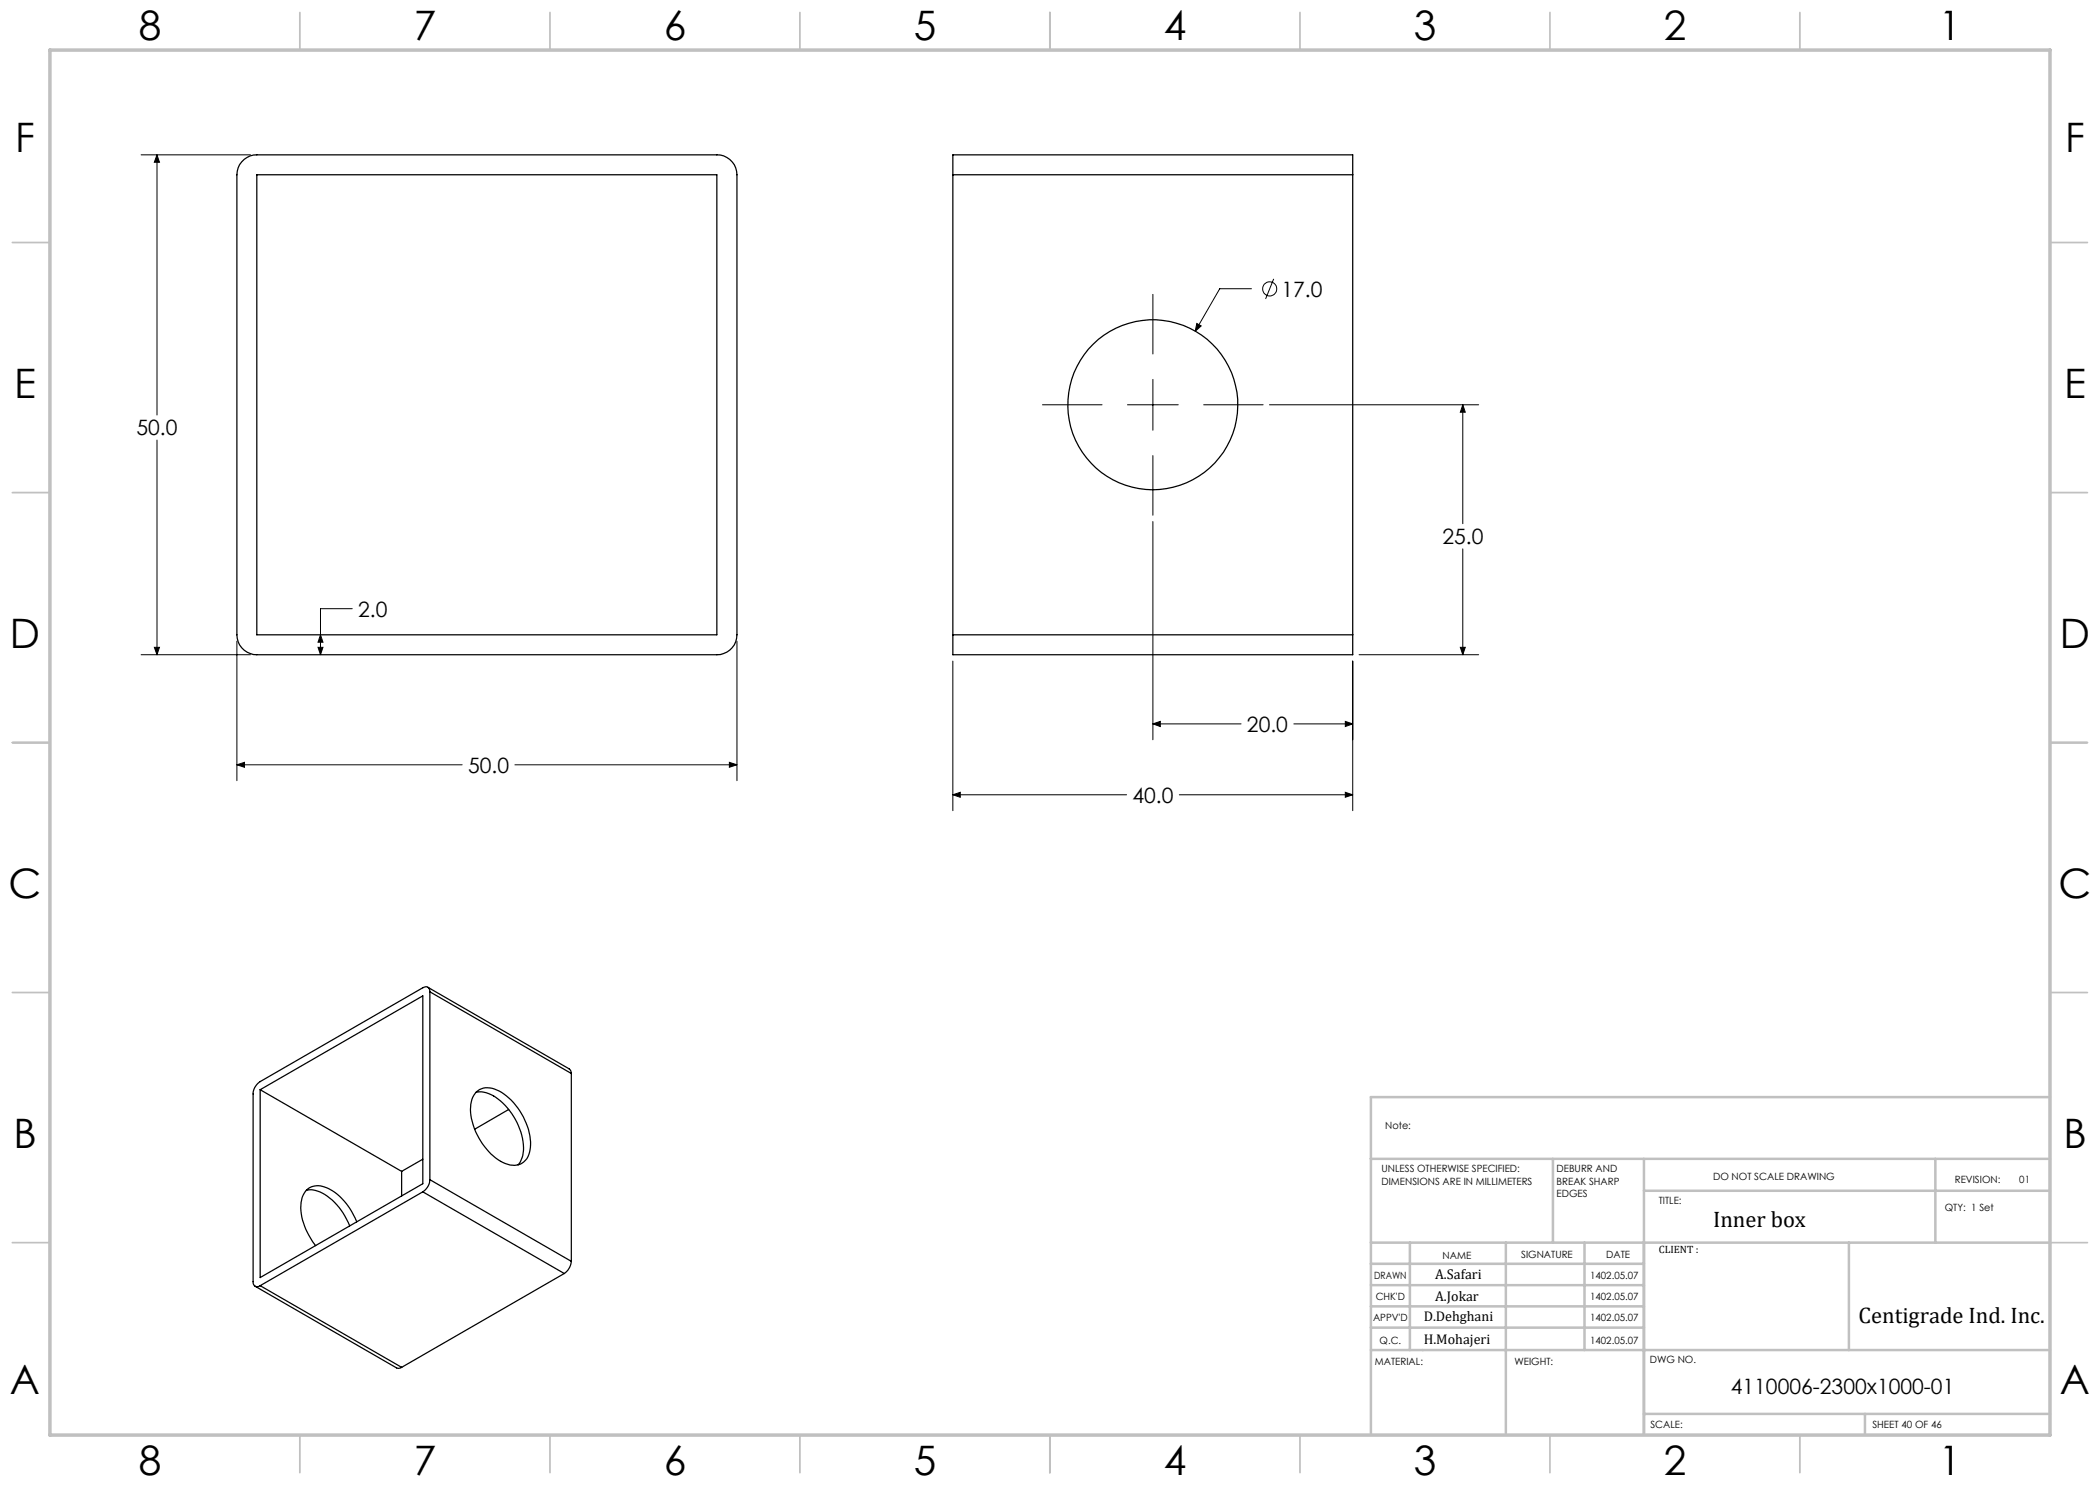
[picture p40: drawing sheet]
<svg xmlns="http://www.w3.org/2000/svg" width="420mm" height="297mm" viewBox="0 0 420 297" stroke-linecap="round" stroke-linejoin="round" font-family="sans-serif">
<defs><g id="words">
<g font-size="8.1">
<text x="27.8" y="8">8</text>
<text x="82.8" y="8">7</text>
<text x="132.8" y="8">6</text>
<text x="182.8" y="8">5</text>
<text x="232.8" y="8">4</text>
<text x="282.8" y="8">3</text>
<text x="332.8" y="8">2</text>
<text x="387.8" y="8">1</text>
<text x="3" y="30.4">F</text>
<text x="413" y="30.4">F</text>
<text x="2.8" y="79.6">E</text>
<text x="412.8" y="79.6">E</text>
<text x="2" y="129.6">D</text>
<text x="412" y="129.6">D</text>
<text x="1.7" y="179.6">C</text>
<text x="411.7" y="179.6">C</text>
<text x="2.7" y="229.6">B</text>
<text x="412.7" y="229.6">B</text>
<text x="2" y="278.9">A</text>
<text x="412" y="278.9">A</text>
<text x="27.8" y="295">8</text>
<text x="82.8" y="295">7</text>
<text x="132.8" y="295">6</text>
<text x="182.8" y="295">5</text>
<text x="232.8" y="295">4</text>
<text x="282.8" y="295">3</text>
<text x="332.8" y="295">2</text>
<text x="387.8" y="295">1</text>
</g>
<g font-size="4.5">
<text x="342.6" y="245.3">Inner box</text>
<text x="371.7" y="264.6">Centigrade Ind. Inc.</text>
</g>
<g font-size="4.2">
<text x="256.3" y="59.3">17.0</text>
<text x="27.3" y="87.1">50.0</text>
<text x="288.5" y="108.8">25.0</text>
<text x="71.6" y="123.3">2.0</text>
<text x="249.4" y="146.4">20.0</text>
<text x="93.6" y="154.5">50.0</text>
<text x="226.5" y="160.5">40.0</text>
<text x="346.2" y="278.8">4110006-2300x1000-01</text>
</g>
<g font-size="2.8">
<text x="287" y="255.9">A.Safari</text>
<text x="287" y="260.1">A.Jokar</text>
<text x="284.7" y="264.2">D.Dehghani</text>
<text x="284.7" y="268.7">H.Mohajeri</text>
</g>
<text font-size="2.1" x="331.8" y="250.7">CLIENT :</text>
<g font-size="2">
<text x="277" y="225.8">Note:</text>
<text x="276.3" y="234.5">UNLESS OTHERWISE SPECIFIED:</text>
<text x="276.3" y="237">DIMENSIONS ARE IN MILLIMETERS</text>
<text x="311.3" y="234.5">DEBURR AND</text>
<text x="311.3" y="237">BREAK SHARP</text>
<text x="311.3" y="239.5">EDGES</text>
<text x="342.6" y="236">DO NOT SCALE DRAWING</text>
<text x="391" y="236.6">REVISION:</text>
<text x="403.9" y="236.6">01</text>
<text x="331.8" y="240.8">TITLE:</text>
<text x="389" y="242.2">QTY: 1 Set</text>
<text x="288.5" y="251.7">NAME</text>
<text x="304.2" y="251.7">SIGNATURE</text>
<text x="321.2" y="251.7">DATE</text>
<text x="274.8" y="255.9">DRAWN</text>
<text x="318" y="255.9">1402.05.07</text>
<text x="275.1" y="260.1">CHK'D</text>
<text x="318" y="260.1">1402.05.07</text>
<text x="274.6" y="264.2">APPV'D</text>
<text x="275.9" y="268.7">Q.C.</text>
<text x="318" y="264.2">1402.05.07</text>
<text x="318" y="268.7">1402.05.07</text>
<text x="275" y="273">MATERIAL:</text>
<text x="302.9" y="273">WEIGHT:</text>
<text x="330" y="272.5">DWG NO.</text>
<text x="330.1" y="285.6">SCALE:</text>
<text x="374.5" y="285.6">SHEET 40 OF 46</text>
</g>
</g></defs>
<g fill="none" stroke="#000" stroke-width=".2">
<path d="M28.2 31h21.9M31.4 31l.5 1.5h-1zM31.4 31v52M230.6 58.9v11.9M250.3 57.7h-6.4l-4.9 8.5M254.7 55.8l-1.6 4M230.6 75.9v10.1M239.4 64.7l.8 .5-1.2 1zM31.4 88v42.9M208.5 81h11.9M225.5 81h10.2M230.6 91.1v11.9"/>
<path d="M240.7 81h11.9M253.9 81h41.8M292.6 81l.5 1.4h-1zM292.6 81v23.7M230.6 104.3v43.7M292.6 109.8v21.1M28.2 130.9h21.9M30.9 129.5h1l-.5 1.4zM47.4 128.2v27.9M63.6 129.5h1l-.5 1.4zM64.1 127l.5 1.4h-1zM70.4 121.7h-6.3v9.2"/>
<path d="M147.4 128.2v27.9M190.6 132.2v29.9M270.5 132.2v29.9M271.8 130.9h23.9M292.1 129.5h1l-.5 1.4zM47.4 153l1.5-.5v1zM47.4 153h45M103 153h44.4M145.9 152.5l1.5 .5-1.5 .5zM190.6 159l1.5-.5v1zM190.6 159h34.7M230.6 144.8l1.5-.5v1z"/>
<path d="M230.6 144.8h17.6M235.9 159h34.6M258.8 144.8h11.7M269.1 144.3l1.4 .5-1.4 .5zM269.1 158.5l1.4 .5-1.4 .5z"/>
<circle cx="253.9" cy="57.8" r="1.41"/>
</g>
<g fill="none" stroke="#c0c0c0" stroke-width=".35">
<path d="M60 2.5v7.5M110 2.5v7.5M160 2.5v7.5M210 2.5v7.5M260 2.5v7.5M310 2.5v7.5M360 2.5v7.5M2.5 48.5h7.5M410 48.5h7.5M2.5 98.5h7.5M410 98.5h7.5M2.5 148.5h7.5"/>
<path d="M410 148.5h7.5M2.5 198.5h7.5M410 198.5h7.5M2.5 248.5h7.5M410 248.5h7.5M60 287v7.5M110 287v7.5M160 287v7.5M210 287v7.5M260 287v7.5M310 287v7.5M360 287v7.5"/>
</g>
<g fill="none" stroke="#c0c0c0" stroke-width=".5">
<path d="M410 219.4h-135.8v67.4M274.2 231.8h135.8M310.6 231.8v16.7M328.8 231.8v55.2M328.8 238.2h81.2M387.1 231.8v16.7M274.2 248.5h135.8M274.2 257h54.6M274.2 252.8h54.6M282 248.5v21.5M301.2 248.5v38.3M316.9 248.5v21.5"/>
<path d="M369.8 248.5v21.5M274.2 265.5h54.6M274.2 261.3h54.6M274.2 270h135.8M328.8 282.8h81.2M373 282.8v4.2"/>
</g>
<path d="M10 10h400v277h-400z" fill="none" stroke="#c0c0c0" stroke-width=".7"/>
<path d="M47.4 153l1.5-.5v1zM145.9 152.5l1.5 .5-1.5 .5zM63.6 129.5h1l-.5 1.4zM64.1 127l.5 1.4h-1zM31.4 31l.5 1.5h-1zM30.9 129.5h1l-.5 1.4zM239.4 64.7l-.4 1.5 1.2-1zM230.6 144.8l1.5-.5v1zM269.1 144.3l1.4 .5-1.4 .5zM269.1 158.5l1.4 .5-1.4 .5zM190.6 159l1.5-.5v1zM292.1 129.5h1l-.5 1.4zM292.6 81l.5 1.4h-1z" fill="#000"/>
<g fill="none" stroke="#000" stroke-width=".25">
<path d="M48.8 31.9a3.7 3.7 0 0 1 2.6-.9h92a4 4 0 0 1 4 4v92a4 4 0 0 1-4 3.9h-92a4 4 0 0 1-4-3.9v-92a4 4 0 0 1 1.4-3.1zM51.4 35h92v92h-92zM190.6 35v-4h79.9v4M190.6 35h79.9M190.6 35v92M270.5 35v92M190.6 127v3.9h79.9v-3.9M190.6 127h79.9M85.5 197.4l28.3 16.4 .4 .4 .1 .5M86 198.4a.86 .86 0 0 0-.4-.9 .86 .86 0 0 0-1 .1l-32.6 18.7a3.1 3.1 0 0 0-1.4 2.5v37.5a.85 .85 0 0 0 .4 1 .85 .85 0 0 0 1-.2M86 198.4v37.5M86 198.4l28.3 16.3"/>
<path d="M52 217.9l32.6-18.7v37.5l-32.6 18.8zM52 217.9l28.3 16.4M95.2 218.5a6.2 6.2 0 0 1 5.4 2.2 12.6 12.6 0 0 1 4 10.4l-.5 1.3-.5 .6M95.3 218.4a3.7 3.7 0 0 1 4.6-.2 12.7 12.7 0 0 1 6.1 11.8 3.3 3.3 0 0 1-4.9 2.7 12.8 12.8 0 0 1-6.9-11.8l.3-1.4zM114.3 214.7v37.6M61.3 238.1a6.1 6.1 0 0 1 5.2 1.9 13.8 13.8 0 0 1 3.4 5.2M80.3 234.3v4.9M84.6 238.4l-32.6 18.7M84.6 238.4l28.3 16.3M84.6 231.8l-4.3 2.5M86 235.9a3 3 0 0 1-1.4 2.5M86 235.9l28.3 16.4"/>
<path d="M101.7 221.9l-6.8 3.9M51 257.2l28.3 16.4 .3 .1 .7-.2M52 257.1l28.3 16.4M71.3 244.4a12 12 0 0 0-6.4-7 3.3 3.3 0 0 0-4.7 3.1 12.6 12.6 0 0 0 2.9 8.6M112.9 254.7l-32.6 18.8M114.3 252.3a3.3 3.3 0 0 1-1.4 2.4"/>
<circle cx="230.6" cy="81" r="17"/>
</g>
<use href="#words"/>
</svg>
